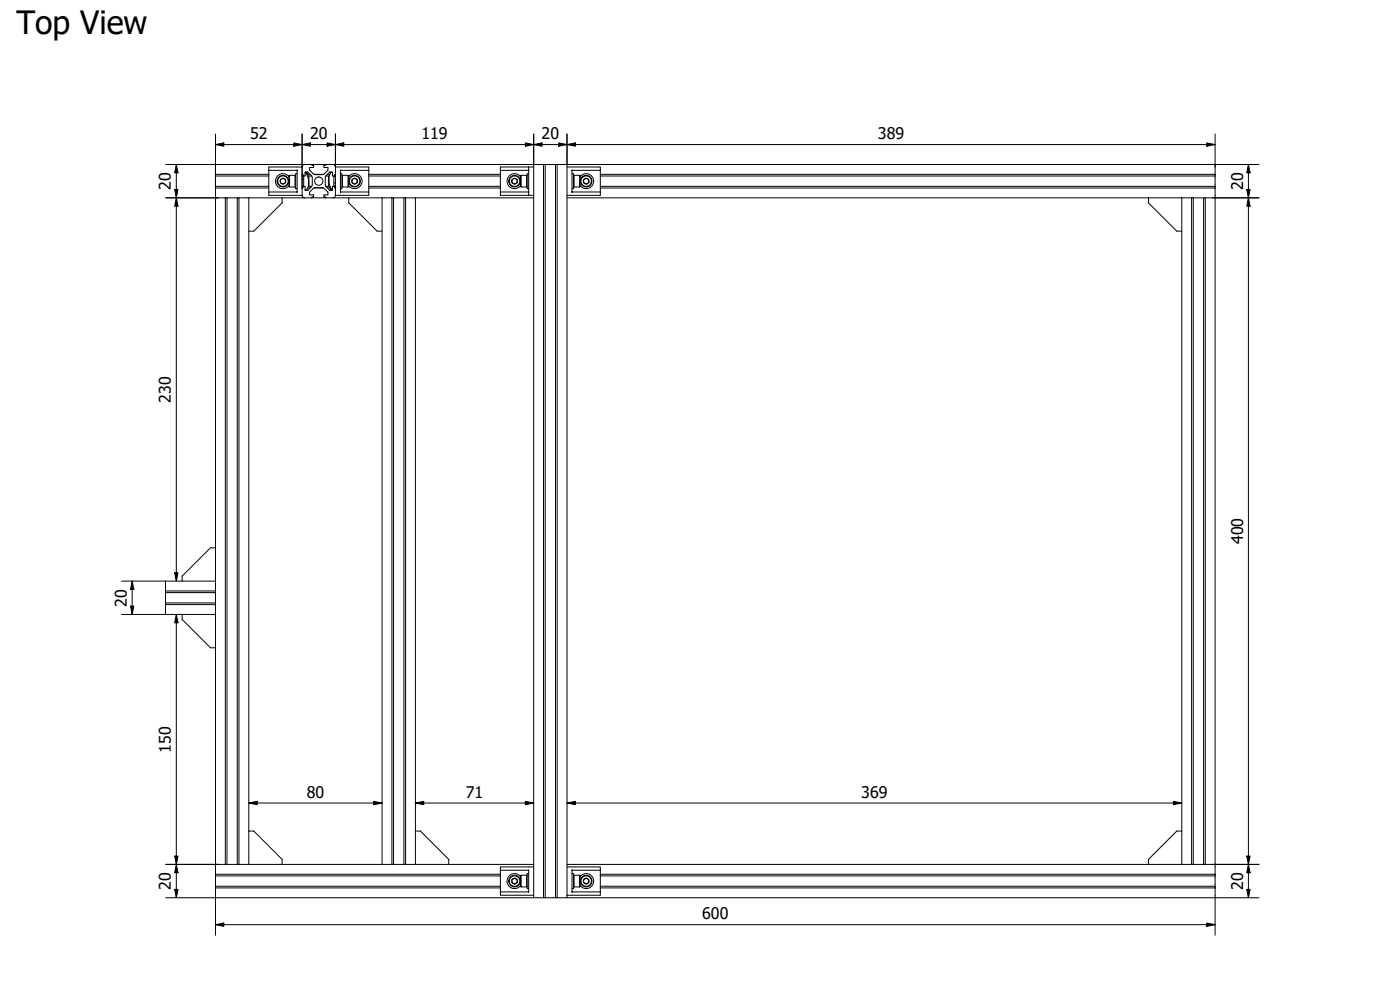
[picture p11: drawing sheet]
<svg xmlns="http://www.w3.org/2000/svg" width="420mm" height="297mm" viewBox="0 0 420 297" stroke-linecap="round" stroke-linejoin="round" font-family="sans-serif">
<defs><g id="words">
<text font-size="9.6" x="4.9" y="10.2">Top View</text>
<g font-size="4.8">
<text x="75" y="41.8">52</text>
<text x="93" y="41.8">20</text>
<text x="126.5" y="41.8">119</text>
<text x="162.5" y="41.8">20</text>
<text x="263.5" y="41.8">389</text>
<text x="51.3" y="57" transform="rotate(-90 51.3 57)">20</text>
<text x="373.1" y="57" transform="rotate(-90 373.1 57)">20</text>
<text x="51.3" y="120.8" transform="rotate(-90 51.3 120.8)">230</text>
<text x="373.1" y="163.3" transform="rotate(-90 373.1 163.3)">400</text>
<text x="38.1" y="182" transform="rotate(-90 38.1 182)">20</text>
<text x="51.3" y="225.8" transform="rotate(-90 51.3 225.8)">150</text>
<text x="92" y="239.3">80</text>
<text x="139.8" y="239.4">71</text>
<text x="258.5" y="239.3">369</text>
<text x="51.3" y="267" transform="rotate(-90 51.3 267)">20</text>
<text x="373.1" y="267" transform="rotate(-90 373.1 267)">20</text>
<text x="210.7" y="275.8">600</text>
</g>
</g></defs>
<!-- layer: Visible (ISO) -->
<g fill="none" stroke="#000" stroke-width=".3">
<path d="M64.7 59.4h2.9M64.7 56.4h16M64.7 55.9h16M64.7 52.8h16M64.7 52.3h16M68.1 59.4v200h-3.4M71.2 59.4h-3.6v200M71.2 59.4h.5v200h-.5zM71.7 59.4h43M74.7 59.4v200h-3M80.7 51.1h8.4M80.7 57.6h8.4"/>
<path d="M84.7 59.4h-.1M84.7 59.4v1.4M85.7 53.9l-.8-.4-.7 .4v.9l.7 .4 .8-.4M85.7 53.9v.9M85.7 53.9a.87 .87 0 0 0-1.3-.2 .87 .87 0 0 0 0 1.3 .87 .87 0 0 0 1.3-.2M86.5 52.7l.2 .1M86.6 55.9h.1M86.6 52.8h.1M86.7 53a2.25 2.25 0 0 0-3.3-.3 2.25 2.25 0 0 0 0 3.3 2.25 2.25 0 0 0 3.3-.3M86.7 52.8v3.1M86.7 55.9l.2 .2M86.7 56h-.2"/>
<path d="M86.9 56.1h1.6M86.9 52.6h1.6M86.9 52.6v3.5M86.9 52.6l-.2 .2M88.5 52.6v3.5M88.5 52.6l.2 .2M88.7 55.9l-.2 .2M89.1 51.1h.1M89.1 57.6h.1M89.2 51.1h.1M89.2 57.6v.1M89.2 51.1v.1"/>
<path d="M89.2 57.5v.1M89.2 57.6h-.1M89.2 52.1h-.5v4.5h.5M89.2 51v.1M89.2 51.2v6.3M90.6 50.1h-9.9v8.5h10M90.6 50.1h.1M90.7 58.6l.2 .5 .5 .3M90.7 55.9l.9 .1M90.7 50.1v8.5M90.7 55.9h.4M90.7 53.8h.4"/>
<path d="M90.7 52.9h.4M90.7 52.3l.2 .1M90.9 56l-.2 .4M90.9 52.4v.3M90.9 52.7l.1 .1M91 55.9l-.1 .1M91.1 52.8v3.1M91.4 49.4l-.5 .2-.2 .5M91.6 51.7v1M91.6 56v1M91.6 52.2h.4M91.6 51.7h.4"/>
<path d="M91.6 52.7l-.9 .1M91.6 51.7l.8-.1 1.2 1.3 .1 2.5-.1 .5-1.2 1.2-.8-.1M92 52.2v-.5l.7 1.4-.1 2.7M92 52.2l.5 1.3a5.2 5.2 0 0 1-.5 3.5h-.4M92.3 56.4h.8M92.3 52.3h.8M92.6 55.9h1M92.6 52.8h1M93.6 49.4v.2h.5v.6M94.2 56.4h2.9M94.2 52.3h2.9M94.7 56.3l-.7 .3-1.1 1 .1 .8 1.1 .2v.5h-.5v.3"/>
<path d="M94.7 56.3h2M96.7 56.3l.7 .3 1 1v.8l-1.2 .2v.5h.5l.1 .3M97.2 50.2l1.2 .1v.8l-1 1-.7 .3h-2l-.7-.3-1.1-1v-.7l1.2-.2M97.8 49.4l-.1 .2h-.5v.6M97.8 55.9h1M97.8 52.8h1M98.3 56.4h.7M98.3 52.3h.7M99.3 56.5l-.5-1.7-.1-1.9-.1 2.7 .7 1.4M99.3 57h.5M99.8 52.7l.9 .1M99.8 52.7l-.1-1.1h-.7l-1.1 1-.3 .7v2.1l.3 .7 1.1 1h.7l.1-1.1"/>
<path d="M99.8 56.5h-.5v.5M99.8 51.7h-.5l-.6 1.2M99.9 49.4l.5 .2 .3 .5M100.2 52.8v3.1M100.2 55.9h.5M100.2 52.9h.5M100.2 54.9h.5M100.3 55.9l.1 .1M100.4 52.7l-.1 .1M100.4 56l.2 .4M100.4 52.4v.3M100.6 52.3l-.2 .1"/>
<path d="M100.7 50.1h10v8.5h-10M100.7 55.9l-.9 .1M100.7 58.6h.1M100.7 50.1v8.5M100.7 58.6l-.3 .5-.5 .3M102.2 57.5v.1M102.2 51.1v.1M102.2 57.6h.1M102.2 52.1h.4v4.5h-.4M102.2 51v.1M102.2 51.2v6.3M102.2 57.6v.1"/>
<path d="M102.2 51.1h.1M102.2 51.1h8.4M102.2 57.6h8.4M102.6 55.9l.2 .2M102.8 56.1h1.6M102.8 52.6h1.6M102.8 52.6v3.5M102.8 52.6l-.2 .2M104.4 52.6v3.5M104.4 52.6l.2 .2M104.6 56h.3M104.6 55.9h.2"/>
<path d="M104.6 52.8h.2M104.6 52.8v3.1M104.6 55.9l-.2 .2M104.6 53a2.25 2.25 0 0 1 3.3-.3 2.25 2.25 0 0 1 0 3.3 2.25 2.25 0 0 1-3.3-.3M104.7 59.4v1.4M104.9 52.7l-.3 .1M107.2 53.9l-.8-.4-.7 .4v.9l.7 .4 .8-.4M107.2 53.9v.9M107.2 53.9a.87 .87 0 0 0-1.3-.2 .87 .87 0 0 0 0 1.3 .87 .87 0 0 0 1.3-.2M110.7 56.4h39.5M110.7 55.9h39.5M110.7 52.8h39.5"/>
<path d="M110.7 52.3h39.5M114.7 59.4h-.1M117.6 59.4h.5v200h-.5zM117.6 59.4h-2.9v200M118.1 59.4h3.1M121.7 59.4h3v200h-3zM121.7 59.4h-.5v200M124.7 59.4h35.5M150.2 51v.1M150.2 57.6v.1M150.2 57.6h.1M150.2 51.1h.1"/>
<path d="M150.2 51.1h8.5M150.3 57.6h-.1M155.2 53.9l-.8-.4-.7 .4v.9l.7 .4 .8-.4M155.2 53.9v.9M155.2 53.9a.87 .87 0 0 0-1.3-.2 .87 .87 0 0 0 0 1.3 .87 .87 0 0 0 1.3-.2M156 52.7l.2 .1M156.1 55.9h.1M156.1 52.8h.1M156.2 52.8v3.1M156.2 55.9l.2 .2M156.2 53a2.25 2.25 0 0 0-3.3-.3 2.25 2.25 0 0 0 0 3.3 2.25 2.25 0 0 0 3.3-.3M156.2 56h-.2"/>
<path d="M156.4 56.1h1.6M156.4 52.6h1.6M156.4 52.6v3.5M156.4 52.6l-.2 .2M158 52.6v3.5M158 52.6l.2 .2M158.2 55.9l-.2 .2M158.7 57.6h-8.5M158.7 50.1h-8.5v8.5h8.5M158.7 52.1h-.5v4.5h.5M158.7 50.1v8.5M158.7 51.1h.1"/>
<path d="M158.7 57.6h.1M158.7 50.1h1.5M160.2 49.4h-95.5v125M160.2 58.6h-1.5M163.1 49.4h-2.9v220M163.6 49.4h-.5v220M166.7 49.4h-3.1v220h-98.9l-.1-85M167.2 49.4h3v220h-3zM167.2 49.4h-.5v220h-3.1M170.2 50.1h10v1M170.2 59.4h184.5M170.2 49.4h194.5v10"/>
<path d="M170.2 58.6h.1M171.7 57.5v.1M171.7 51.1v.1M171.7 57.6h.1M171.7 52.1h.4v4.5h-.4M171.7 51v.1M171.7 51.2v6.3M171.7 57.6v.1M171.7 51.1h.1M171.7 51.1h8.4M171.7 57.6h8.4M172.1 55.9l.2 .2"/>
<path d="M172.3 52.6v3.5M172.3 52.6l-.2 .2M172.3 56.1h1.6M172.3 52.6h1.6M173.9 52.6l.2 .2v3.1l-.2 .2M173.9 52.6v3.5M174.1 56h.3M174.1 55.9h.2M174.1 52.8h.2M174.1 53a2.25 2.25 0 0 1 3.3-.3 2.25 2.25 0 0 1 0 3.3 2.25 2.25 0 0 1-3.3-.3M174.4 52.7l-.3 .1M176.7 54.7l-.1-.9-.8-.3-.7 .6 .2 .8 .8 .3"/>
<path d="M176.7 54.7l-.6 .5M176.7 54.6l-.6 .6M176.7 54.6a.87 .87 0 0 0-.6-1.1 .87 .87 0 0 0-1 .9 .87 .87 0 0 0 1 .8M180.2 51.1v6.5M180.2 57.6v1h-10M180.2 56.4h184.5M180.2 55.9h184.5M180.2 52.8h184.5M180.2 52.3h184.5M180.2 51.1h.1M344.7 59.4v1.4M354.7 59.4h2.9v200h-2.9z"/>
<path d="M354.7 59.4h-.1M357.6 59.4h3.6M358.1 59.4v200h-.5M361.2 59.4h.5v200h-.5zM361.7 59.4h3M364.7 59.4v200h-3M84.7 60.9l-8.5 8.5h-1.5M84.7 60.8v.1M104.7 60.8v.1M104.7 60.9l8.5 8.5h1.5M344.7 60.8v.1M344.7 60.9l8.5 8.5h1.5"/>
<path d="M49.7 177.3h15v3.6M54.7 172.9v1.5M54.7 172.9h.1M54.7 174.3v.1M64.6 174.3l.1 .1M64.7 164.4h-1.5l-8.5 8.4M64.7 177.8h-15v3.1h15v.5M64.7 177.3v-2.9h-15v3.4M49.7 181.4h15v3h-15zM49.7 180.9v.5M54.7 184.4v1.5l8.5 8.4M63.2 194.3v.1"/>
<path d="M63.2 194.4h1.5M64.6 194.3l.1 .1M68.1 259.4h3.1M74.7 259.3l42.9 .1M76.2 249.4h.1M76.2 249.4h-1.5M76.2 249.4l8.5 8.5v1.5M118.1 259.4h3.6M124.7 249.4h1.5l8.5 8.4M124.7 259.3l35.5 .1M134.7 257.9h.1M134.7 257.9l-.1 1.4"/>
<path d="M344.7 257.9v1.4M344.7 257.9h.1M354.6 259.3l-184.4 .1M354.7 249.4h-1.5l-8.5 8.4M358.1 259.4h3.1M364.7 259.4v10h-194.5M64.7 262.8h85.5M64.7 265.9h85.5M64.7 266.4h85.5M64.7 262.3h85.5M150.2 267.6v1h10M150.2 267.6h.1"/>
<path d="M150.2 261.1h8.4M155.2 263.9l-.8-.4-.7 .4v.9l.7 .4 .8-.4M155.2 263.9v.9M155.2 263.9a.87 .87 0 0 0-1.3-.2 .87 .87 0 0 0 0 1.3 .87 .87 0 0 0 1.3-.2M156 262.7l.2 .1M156.1 262.8h.1M156.1 265.9h.1M156.2 262.8v3.1M156.2 265.9l.2 .2M156.2 263a2.25 2.25 0 0 0-3.3-.3 2.25 2.25 0 0 0 0 3.3 2.25 2.25 0 0 0 3.3-.3M156.2 266h-.2M156.4 266.1h1.6"/>
<path d="M156.4 262.6h1.6M156.4 262.6v3.5M156.4 262.6l-.2 .2M158 262.6v3.5M158 262.6l.2 .2M158.2 265.9l-.2 .2M158.6 261.1h.1M158.7 261.1h.1M158.7 261.1v.1M158.7 267.5v.1M158.7 267.6h-8.5M158.7 262.1h-.5v4.5h.5"/>
<path d="M158.7 261.2v6.3M158.7 267.6v.1M158.7 261v.1M160.2 260.1h-10v7.5M166.7 269.4h.5M170.2 260.1h10v1M170.2 268.6h.1M171.7 267.5v.1M171.7 261.1v.1M171.7 267.6h.1M171.7 262.1h.4v4.5h-.4M171.7 261v.1"/>
<path d="M171.7 261.2v6.3M171.7 267.6v.1M171.7 261.1h.1M171.7 267.6h8.4M171.7 261.1h8.4M172.1 265.9l.2 .2M172.3 262.6v3.5M172.3 262.6l-.2 .2M172.3 266.1h1.6M172.3 262.6h1.6M173.9 262.6l.2 .2v3.1M173.9 262.6v3.5"/>
<path d="M174.1 266h.3M174.1 262.8h.2M174.1 265.9h.2M174.1 265.9l-.2 .2M174.1 263a2.25 2.25 0 0 1 3.3-.3 2.25 2.25 0 0 1 0 3.3 2.25 2.25 0 0 1-3.3-.3M174.4 262.7l-.3 .1M176.7 263.9l-.8-.4-.7 .4v.9l.7 .4 .8-.4M176.7 263.9v.9M176.7 263.9a.87 .87 0 0 0-1.3-.2 .87 .87 0 0 0 0 1.3 .87 .87 0 0 0 1.3-.2M180.2 261.1v6.5M180.2 267.6v1h-10M180.2 262.8h184.5"/>
<path d="M180.2 265.9h184.5M180.2 266.4h184.5M180.2 262.3h184.5M180.2 261.1h.1"/>
<circle cx="84.9" cy="54.4" r="1.57"/>
<circle cx="84.9" cy="54.4" r="1.75"/>
<circle cx="95.7" cy="54.4" r="1.25"/>
<circle cx="106.4" cy="54.4" r="1.57"/>
<circle cx="106.4" cy="54.4" r="1.75"/>
<circle cx="154.4" cy="54.4" r="1.57"/>
<circle cx="154.4" cy="54.4" r="1.75"/>
<circle cx="175.9" cy="54.4" r="1.57"/>
<circle cx="175.9" cy="54.4" r="1.75"/>
<circle cx="154.4" cy="264.4" r="1.57"/>
<circle cx="154.4" cy="264.4" r="1.75"/>
<circle cx="175.9" cy="264.4" r="1.57"/>
<circle cx="175.9" cy="264.4" r="1.75"/>
</g>
<!-- layer: Dimension (ISO) -->
<g fill="none" stroke="#000" stroke-width=".3">
<path d="M49.7 59.4h15.7M49.7 49.4h15M52.4 56.9h1l-.5 2.5zM52.9 49.4l.5 2.5h-1zM52.9 59.4l.5 2.5h-1zM52.9 49.4v125M64.7 43.4l2.5-.5v1zM64.7 40.2v16.3M64.7 43.4h300M88.2 42.9l2.5 .5-2.5 .5zM90.7 43.4l2.5-.5v1zM90.7 40.2v16.3"/>
<path d="M98.2 42.9l2.5 .5-2.5 .5zM100.7 43.4l2.5-.5v1zM100.7 40.2v9.9M157.7 42.9l2.5 .5-2.5 .5zM160.2 43.4l2.5-.5v1zM160.2 40.2v9.2M167.7 42.9l2.5 .5-2.5 .5zM170.2 43.4l2.5-.5v1zM170.2 40.2v9.2M362.2 42.9l2.5 .5-2.5 .5zM363.9 59.4h13.9M364.7 40.2v9.9"/>
<path d="M364.7 49.4h13.1M374.2 56.9h1l-.5 2.5zM374.7 59.4l.5 2.5h-1zM374.7 49.4l.5 2.5h-1zM374.7 49.4v220M36.5 174.4h13.2M39.7 174.4l.5 2.5h-1zM39.7 174.4v10M52.4 171.9h1l-.5 2.5zM36.5 184.4h13.2M39.2 181.9h1l-.5 2.5zM52.9 184.4l.5 2.5h-1z"/>
<path d="M52.9 184.4v85M49.7 259.4h15.7M52.4 256.9h1l-.5 2.5zM52.9 259.4l.5 2.5h-1zM74.7 240.9l2.5-.5v1zM74.7 240.9h40M112.2 240.4l2.5 .5-2.5 .5zM124.7 240.9l2.5-.5v1zM124.7 240.9h35.5M157.7 240.4l2.5 .5-2.5 .5zM170.2 240.9l2.5-.5v1zM170.2 240.9h184.5"/>
<path d="M352.2 240.4l2.5 .5-2.5 .5zM363.9 259.4h13.9M374.2 256.9h1l-.5 2.5zM374.7 259.4l.5 2.5h-1zM49.7 269.4h15v11.2M52.4 266.9h1l-.5 2.5zM64.7 277.4l2.5-.5v1zM64.7 277.4h300M362.2 276.9l2.5 .5-2.5 .5zM374.2 266.9h1l-.5 2.5zM377.8 269.4h-13.1v11.2"/>
</g>
<g fill="#000">
<path d="M52.4 56.9h1l-.5 2.5z" fill-rule="evenodd"/>
<path d="M52.9 49.4l.5 2.5h-1z" fill-rule="evenodd"/>
<path d="M64.7 43.4l2.5-.5v1z" fill-rule="evenodd"/>
<path d="M88.2 42.9l2.5 .5-2.5 .5z" fill-rule="evenodd"/>
<path d="M90.7 43.4l2.5-.5v1z" fill-rule="evenodd"/>
<path d="M98.2 42.9l2.5 .5-2.5 .5z" fill-rule="evenodd"/>
<path d="M100.7 43.4l2.5-.5v1z" fill-rule="evenodd"/>
<path d="M157.7 42.9l2.5 .5-2.5 .5z" fill-rule="evenodd"/>
<path d="M160.2 43.4l2.5-.5v1z" fill-rule="evenodd"/>
<path d="M167.7 42.9l2.5 .5-2.5 .5z" fill-rule="evenodd"/>
<path d="M170.2 43.4l2.5-.5v1z" fill-rule="evenodd"/>
<path d="M362.2 42.9l2.5 .5-2.5 .5z" fill-rule="evenodd"/>
<path d="M374.2 56.9h1l-.5 2.5z" fill-rule="evenodd"/>
<path d="M374.7 49.4l.5 2.5h-1z" fill-rule="evenodd"/>
<path d="M52.9 59.4l.5 2.5h-1z" fill-rule="evenodd"/>
<path d="M374.7 59.4l.5 2.5h-1z" fill-rule="evenodd"/>
<path d="M39.7 174.4l.5 2.5h-1z" fill-rule="evenodd"/>
<path d="M52.4 171.9h1l-.5 2.5z" fill-rule="evenodd"/>
<path d="M39.2 181.9h1l-.5 2.5z" fill-rule="evenodd"/>
<path d="M52.9 184.4l.5 2.5h-1z" fill-rule="evenodd"/>
<path d="M52.4 256.9h1l-.5 2.5z" fill-rule="evenodd"/>
<path d="M74.7 240.9l2.5-.5v1z" fill-rule="evenodd"/>
<path d="M112.2 240.4l2.5 .5-2.5 .5z" fill-rule="evenodd"/>
<path d="M124.7 240.9l2.5-.5v1z" fill-rule="evenodd"/>
<path d="M157.7 240.4l2.5 .5-2.5 .5z" fill-rule="evenodd"/>
<path d="M170.2 240.9l2.5-.5v1z" fill-rule="evenodd"/>
<path d="M352.2 240.4l2.5 .5-2.5 .5z" fill-rule="evenodd"/>
<path d="M374.2 256.9h1l-.5 2.5z" fill-rule="evenodd"/>
<path d="M52.4 266.9h1l-.5 2.5z" fill-rule="evenodd"/>
<path d="M52.9 259.4l.5 2.5h-1z" fill-rule="evenodd"/>
<path d="M64.7 277.4l2.5-.5v1z" fill-rule="evenodd"/>
<path d="M362.2 276.9l2.5 .5-2.5 .5z" fill-rule="evenodd"/>
<path d="M374.2 266.9h1l-.5 2.5z" fill-rule="evenodd"/>
<path d="M374.7 259.4l.5 2.5h-1z" fill-rule="evenodd"/>
</g>
<use href="#words"/>
</svg>
